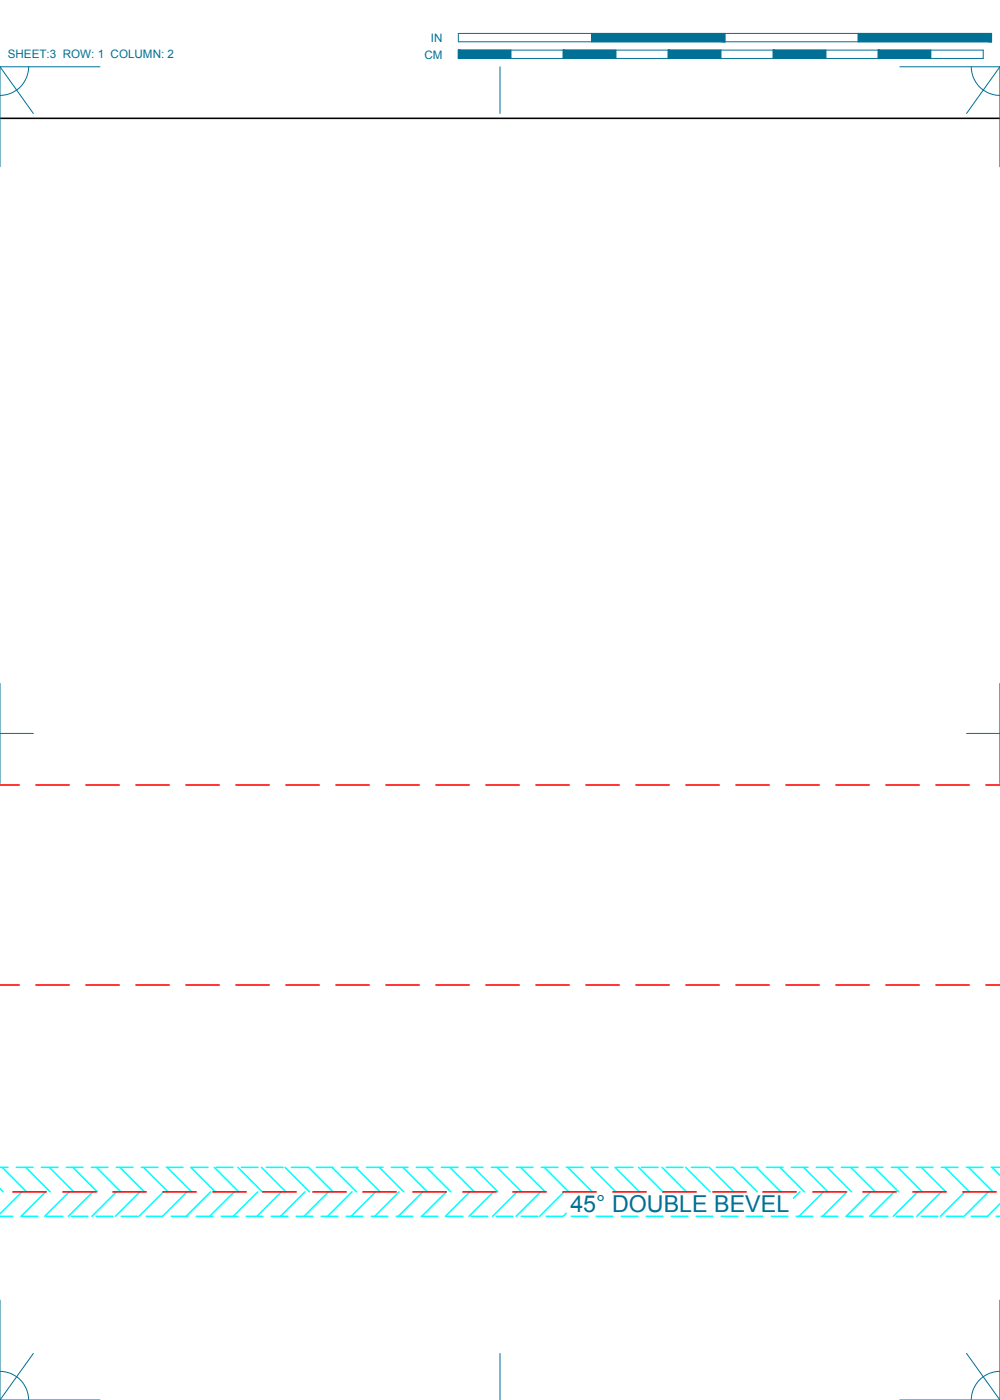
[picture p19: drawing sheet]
<svg xmlns="http://www.w3.org/2000/svg" width="190mm" height="267mm" viewBox="0 0 190 267" stroke-linecap="round" stroke-linejoin="round" font-family="sans-serif">
<defs><g id="words">
<text font-size="4.4" fill="#007095" x="108.6" y="230.9">45° DOUBLE BEVEL</text>
<g font-size="2.2" fill="#007095">
<text x="1.5" y="11.1">SHEET:3 ROW: 1 COLUMN: 2</text>
<text x="80.8" y="11.2">CM</text>
<text x="82.1" y="8">IN</text>
</g>
</g></defs>
<g fill="none" stroke="#0ff" stroke-width=".3">
<path d="M0 231.7h2.5M0 226.4l.6 .7M0 222.4h1.5M.4 222.4l4.7 4.7M3.1 222.4h3.2M4 231.7h3.2M4.2 227.1l-4.2 4.1M4.9 222.4l4.7 4.7M7.9 222.4h3.1M8.7 227.1l-4.7 4.6M8.8 231.7h3.2M9.4 222.4l4.7 4.7"/>
<path d="M12.6 222.4h3.2M13.2 227.1l-4.7 4.6M13.6 231.7h3.1M13.9 222.4l4.6 4.7M17.4 222.4h3.2M17.7 227.1l-4.7 4.6M18.3 231.7h3.2M18.4 222.4l4.6 4.7M22.2 222.4h3.1M22.2 227.1l-4.7 4.6M22.9 222.4l4.6 4.7M23.1 231.7h3.2"/>
<path d="M26.6 227.1l-4.6 4.6M26.9 222.4h3.2M27.3 222.4l4.7 4.7M27.9 231.7h3.1M31.1 227.1l-4.6 4.6M31.7 222.4h3.2M31.8 222.4l4.7 4.7M32.6 231.7h3.2M35.6 227.1l-4.6 4.6M36.3 222.4l4.7 4.7M36.4 222.4h3.2M37.4 231.7h3.2"/>
<path d="M40.1 227.1l-4.6 4.6M40.8 222.4l4.7 4.7M41.2 222.4h3.2M42.1 231.7h3.2M44.6 227.1l-4.7 4.6M45.3 222.4l4.7 4.7M46 222.4h3.1M46.9 231.7h3.2M49.1 227.1l-4.7 4.6M49.8 222.4l4.7 4.7M50.7 222.4h3.2M51.7 231.7h3.1"/>
<path d="M53.6 227.1l-4.7 4.6M54.3 222.4l4.6 4.7M55.5 222.4h3.2M56.4 231.7h3.2M58.1 227.1l-4.7 4.6M58.8 222.4l4.6 4.7M60.3 222.4h3.1M61.2 231.7h3.2M62.6 227.1l-4.7 4.6M63.3 222.4l4.6 4.7M65 222.4h3.2M66 231.7h3.1"/>
<path d="M67.1 227.1l-4.7 4.6M67.8 222.4l4.6 4.7M69.8 222.4h3.2M70.7 231.7h3.2M71.5 227.1l-4.6 4.6M72.3 222.4l4.6 4.7M74.5 222.4h3.2M75.5 231.7h3.2M76 227.1l-4.6 4.6M76.8 222.4l4.6 4.7M79.3 222.4h3.2M80.2 231.7h3.2"/>
<path d="M80.5 227.1l-4.6 4.6M81.2 222.4l4.7 4.7M84.1 222.4h3.1M85 231.7h3.2M85 227.1l-4.7 4.6M85.7 222.4l4.7 4.7M88.8 222.4h3.2M89.5 227.1l-4.6 4.6M89.8 231.7h3.1M90.2 222.4l4.7 4.7M93.6 222.4h3.2M94 227.1l-4.7 4.6"/>
<path d="M94.5 231.7h3.2M94.7 222.4l4.7 4.7M98.4 222.4h3.1M98.5 227.1l-4.7 4.6M99.2 222.4l4.7 4.7M99.3 231.7h3.2M103 227.1l-4.7 4.6M103.1 222.4h3.2M103.7 222.4l4.7 4.7M104.1 231.7h3.1M107.5 227.1l-4.7 4.6M107.9 231.1l-.6 .6"/>
<path d="M107.9 222.4h3.2M108.2 222.4l4.6 4.7M108.8 231.7h3.2M112.6 222.4h3.2M112.7 222.4l4.6 4.7M113.6 231.7h3.2M117.2 222.4l4.6 4.7M117.4 222.4h3.2M118.3 231.7h3.2M121.6 222.4l4.7 4.7M122.2 222.4h3.1M123.1 231.7h3.2"/>
<path d="M126.1 222.4l4.7 4.7M126.9 222.4h3.2M127.9 231.7h3.1M130.6 222.4l4.7 4.7M131.7 222.4h3.2M132.6 231.7h3.2M135.1 222.4l4.7 4.7M136.5 222.4h3.1l4.7 4.7M137.4 231.7h3.2M141.2 222.4h3.2M142.2 231.7h3.1M144.1 222.4l4.7 4.7"/>
<path d="M146 222.4h3.2M146.9 231.7h3.2M148.6 222.4l4.6 4.7M150.7 222.4h3.2M151.7 231.7h3.2M152.4 227.1l-1.2 1.2M153.1 222.4l4.6 4.7M155.5 222.4h3.2M156.4 231.7h3.2M156.9 227.1l-4.7 4.6M157.6 222.4l4.6 4.7M160.3 222.4h3.1"/>
<path d="M161.2 231.7h3.2M161.4 227.1l-4.7 4.6M162.1 222.4l4.6 4.7M165 222.4h3.2M165.8 227.1l-4.6 4.6M166 231.7h3.1M166.5 222.4l4.7 4.7M169.8 222.4h3.2M170.3 227.1l-4.6 4.6M170.7 231.7h3.2M171 222.4l4.7 4.7M174.6 222.4h3.1"/>
<path d="M174.8 227.1l-4.6 4.6M175.5 231.7h3.2M175.5 222.4l4.7 4.7M179.3 227.1l-4.7 4.6M179.3 222.4h3.2M180 222.4l4.7 4.7M180.3 231.7h3.1M183.8 227.1l-4.7 4.6M184.1 222.4h3.2M184.5 222.4l4.7 4.7M185 231.7h3.2M188.3 227.1l-4.7 4.6"/>
<path d="M188.8 222.4h1.7M189 222.4l1.5 1.5M189.8 231.7h.7M190.5 229.3l-2.4 2.4"/>
</g>
<g fill="none" stroke="#f00" stroke-width=".3">
<path d="M0 149.5h3.7M6.8 149.5h6.4M16.4 149.5h6.3M25.9 149.5h6.3M35.4 149.5h6.4M44.9 149.5h6.4M54.5 149.5h6.3M64 149.5h6.3M73.5 149.5h6.4M83 149.5h6.4M92.6 149.5h6.3M102.1 149.5h6.3"/>
<path d="M111.6 149.5h6.4M121.1 149.5h6.4M130.7 149.5h6.3M140.2 149.5h6.3M149.7 149.5h6.4M159.2 149.5h6.4M168.8 149.5h6.3M178.3 149.5h6.3M187.8 149.5h2.7M0 187.6h3.7M6.8 187.6h6.4M16.4 187.6h6.3"/>
<path d="M25.9 187.6h6.3M35.4 187.6h6.4M44.9 187.6h6.4M54.5 187.6h6.3M64 187.6h6.3M73.5 187.6h6.4M83 187.6h6.4M92.6 187.6h6.3M102.1 187.6h6.3M111.6 187.6h6.4M121.1 187.6h6.4M130.7 187.6h6.3"/>
<path d="M140.2 187.6h6.3M149.7 187.6h6.4M159.2 187.6h6.4M168.8 187.6h6.3M178.3 187.6h6.3M187.8 187.6h2.7M2.5 227.1h6.3M12 227.1h6.3M21.5 227.1h6.4M31 227.1h6.4M40.6 227.1h6.3M50.1 227.1h6.3"/>
<path d="M59.6 227.1h6.4M69.1 227.1h6.4M78.7 227.1h6.3M88.2 227.1h6.3M97.7 227.1h6.4M107.2 227.1h6.4M116.8 227.1h6.3M126.3 227.1h6.3M135.8 227.1h6.4M145.3 227.1h6.4M154.9 227.1h6.3M164.4 227.1h6.3"/>
<path d="M173.9 227.1h6.4M183.4 227.1h6.4"/>
</g>
<path d="M0 22.5h190.5" fill="none" stroke="#000" stroke-width=".3"/>
<g fill="none" stroke="#007095" stroke-width=".19">
<path d="M0 12.7l6.3 8.9M5.5 12.7a5.5 5.5 0 0 1-5.5 5.5M19 12.7h-19v19.1M87.3 6.4h101.6v1.6h-101.6zM87.3 9.5h100v1.6h-100zM95.2 12.7v8.9M97.3 9.5v1.6M107.3 9.5v1.6M112.7 6.4v1.6M117.3 9.5v1.6M127.3 9.5v1.6M137.3 9.5v1.6"/>
<path d="M138.1 6.4v1.6M147.3 9.5v1.6M157.3 9.5v1.6M163.5 6.4v1.6M167.3 9.5v1.6M171.4 12.7h19.1v19.1M177.3 9.5v1.6M185 12.7a5.5 5.5 0 0 0 5.5 5.5M190.5 12.7l-6.4 8.9M0 139.7h6.3M0 130.2v19M184.1 139.7h6.4"/>
<path d="M190.5 130.2v19M0 247.7v19h19M6.3 257.8l-6.3 8.9M95.2 257.8v8.9M184.1 257.8l6.4 8.9M190.5 247.7v19h-19.1M0 261.2a5.5 5.5 0 0 1 5.5 5.5M190.5 261.2a5.5 5.5 0 0 0-5.5 5.5"/>
</g>
<g fill="#007095" stroke="#007095" stroke-width=".19">
<path d="M163.5 6.4l25.4 1.6v-1.6zM163.5 6.4l25.4 1.6h-25.4z"/>
<path d="M112.7 6.4l25.4 1.6v-1.6zM112.7 6.4l25.4 1.6h-25.4z"/>
<path d="M167.3 9.5l10 1.6v-1.6zM167.3 9.5l10 1.6h-10z"/>
<path d="M147.3 9.5l10 1.6v-1.6zM147.3 9.5l10 1.6h-10z"/>
<path d="M127.3 9.5l10 1.6v-1.6zM127.3 9.5l10 1.6h-10z"/>
<path d="M107.3 9.5l10 1.6v-1.6zM107.3 9.5l10 1.6h-10z"/>
<path d="M87.3 9.5l10 1.6v-1.6zM87.3 9.5l10 1.6h-10z"/>
</g>
<use href="#words"/>
</svg>
